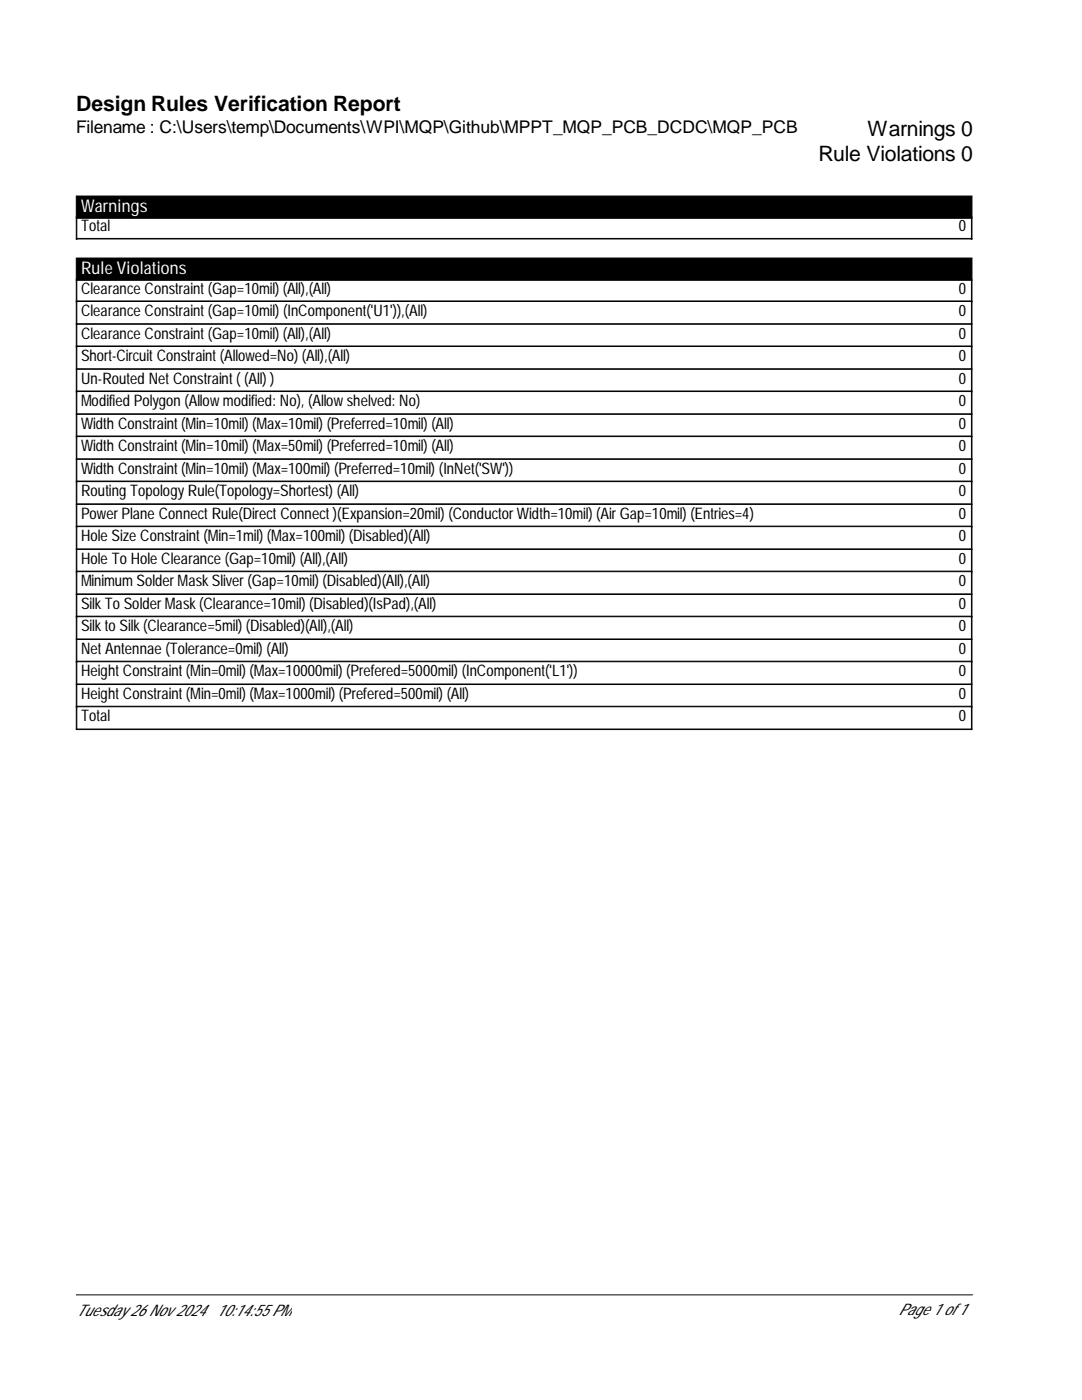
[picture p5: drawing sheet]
<svg xmlns="http://www.w3.org/2000/svg" width="216mm" height="279mm" viewBox="0 0 216 279" stroke-linecap="round" stroke-linejoin="round" font-family="sans-serif">
<defs><g id="words">
<g font-size="4.2">
<text x="15.2" y="22.2">Design Rules Verification Report</text>
<text x="173.1" y="27.1">Warnings 0</text>
<text x="163.3" y="32.1">Rule Violations 0</text>
</g>
<text font-size="3.5" x="15.2" y="26.6">Filename : C:\Users\temp\Documents\WPI\MQP\Github\MPPT_MQP_PCB_DCDC\MQP_PCB</text>
<g font-size="3.5" fill="#fff">
<text x="16.2" y="42.4">Warnings</text>
<text x="16.2" y="54.8">Rule Violations</text>
</g>
<g font-size="3.2">
<text x="16.2" y="46.2">Total</text>
<text x="191.3" y="46.2">0</text>
<text x="16.2" y="58.7">Clearance Constraint (Gap=10mil) (All),(All)</text>
<text x="191.3" y="58.7">0</text>
<text x="16.2" y="63.1">Clearance Constraint (Gap=10mil) (InComponent('U1')),(All)</text>
<text x="191.3" y="63.1">0</text>
<text x="16.2" y="67.6">Clearance Constraint (Gap=10mil) (All),(All)</text>
<text x="191.3" y="67.6">0</text>
<text x="16.2" y="72.1">Short-Circuit Constraint (Allowed=No) (All),(All)</text>
<text x="16.2" y="76.6">Un-Routed Net Constraint ( (All) )</text>
<text x="191.3" y="72.1">0</text>
<text x="191.3" y="76.6">0</text>
<text x="16.2" y="81.1">Modified Polygon (Allow modified: No), (Allow shelved: No)</text>
<text x="191.3" y="81.1">0</text>
<text x="16.2" y="85.6">Width Constraint (Min=10mil) (Max=10mil) (Preferred=10mil) (All)</text>
<text x="191.3" y="85.6">0</text>
<text x="16.2" y="90.1">Width Constraint (Min=10mil) (Max=50mil) (Preferred=10mil) (All)</text>
<text x="16.2" y="94.6">Width Constraint (Min=10mil) (Max=100mil) (Preferred=10mil) (InNet('SW'))</text>
<text x="191.3" y="90.1">0</text>
<text x="191.3" y="94.6">0</text>
<text x="16.2" y="99">Routing Topology Rule(Topology=Shortest) (All)</text>
<text x="191.3" y="99">0</text>
<text x="16.2" y="103.6">Power Plane Connect Rule(Direct Connect )(Expansion=20mil) (Conductor Width=10mil) (Air Gap=10mil) (Entries=4)</text>
<text x="191.3" y="103.6">0</text>
<text x="16.2" y="108">Hole Size Constraint (Min=1mil) (Max=100mil) (Disabled)(All)</text>
<text x="16.2" y="112.6">Hole To Hole Clearance (Gap=10mil) (All),(All)</text>
<text x="191.3" y="108">0</text>
<text x="191.3" y="112.6">0</text>
<text x="16.2" y="117">MinimumSolder MaskSliver (Gap=10mil) (Disabled)(All),(All)</text>
<text x="191.3" y="117">0</text>
<text x="16.2" y="121.6">SilkTo Solder Mask(Clearance=10mil) (Disabled)(IsPad),(All)</text>
<text x="191.3" y="121.6">0</text>
<text x="16.2" y="126">Silkto Silk(Clearance=5mil) (Disabled)(All),(All)</text>
<text x="16.2" y="130.5">Net Antennae (Tolerance=0mil) (All)</text>
<text x="191.3" y="126">0</text>
<text x="191.3" y="130.5">0</text>
<text x="16.2" y="135">Height Constraint (Min=0mil) (Max=10000mil) (Prefered=5000mil) (InComponent('L1'))</text>
<text x="191.3" y="135">0</text>
<text x="16.2" y="139.5">Height Constraint (Min=0mil) (Max=1000mil) (Prefered=500mil) (All)</text>
<text x="16.2" y="144">Total</text>
<text x="191.3" y="139.5">0</text>
<text x="191.3" y="144">0</text>
<text x="15.2" y="262.6">Tuesday 26Nov 2024</text>
<text x="43.2" y="262.6">10:14:55PM</text>
<text x="179.3" y="262.4">Page 1 of 1</text>
</g>
</g></defs>
<path d="M15.2 39.1h178.7v4.5h-178.7zM15.2 51.5h178.7v4.4h-178.7z" fill="#000" stroke="#000" stroke-width=".2"/>
<g fill="none" stroke="#000" stroke-width=".2">
<path d="M15.2 47.7h178.7M15.2 47.6h178.7M15.2 43.2v4.6M15.2 55.7v89.9h178.7v-89.9M15.3 43.2v4.6M15.3 55.7v89.9M193.8 43.2v4.6M193.8 55.7v89.9M193.9 43.2v4.6M15.2 60.2h178.7M15.2 60.1h178.7M15.2 64.7h178.7"/>
<path d="M15.2 64.6h178.7M15.2 69.2h178.7M15.2 69h178.7M15.2 73.7h178.7M15.2 73.6h178.7M15.2 78.1h178.7M15.2 78h178.7M15.2 82.7h178.7M15.2 82.6h178.7M15.2 87.1h178.7M15.2 87h178.7M15.2 91.7h178.7"/>
<path d="M15.2 91.6h178.7M15.2 96.1h178.7M15.2 96h178.7M15.2 100.7h178.7M15.2 100.6h178.7M15.2 105.1h178.7M15.2 105h178.7M15.2 109.7h178.7M15.2 109.5h178.7M15.2 114.1h178.7M15.2 114h178.7M15.2 118.6h178.7"/>
<path d="M15.2 118.5h178.7M15.2 123.1h178.7M15.2 123h178.7M15.2 127.6h178.7M15.2 127.5h178.7M15.2 132.1h178.7M15.2 132h178.7M15.2 136.6h178.7M15.2 136.5h178.7M15.2 141.1h178.7M15.2 140.9h178.7M15.2 145.5h178.7"/>
<path d="M15.2 258.4h178.8"/>
</g>
<use href="#words"/>
</svg>
